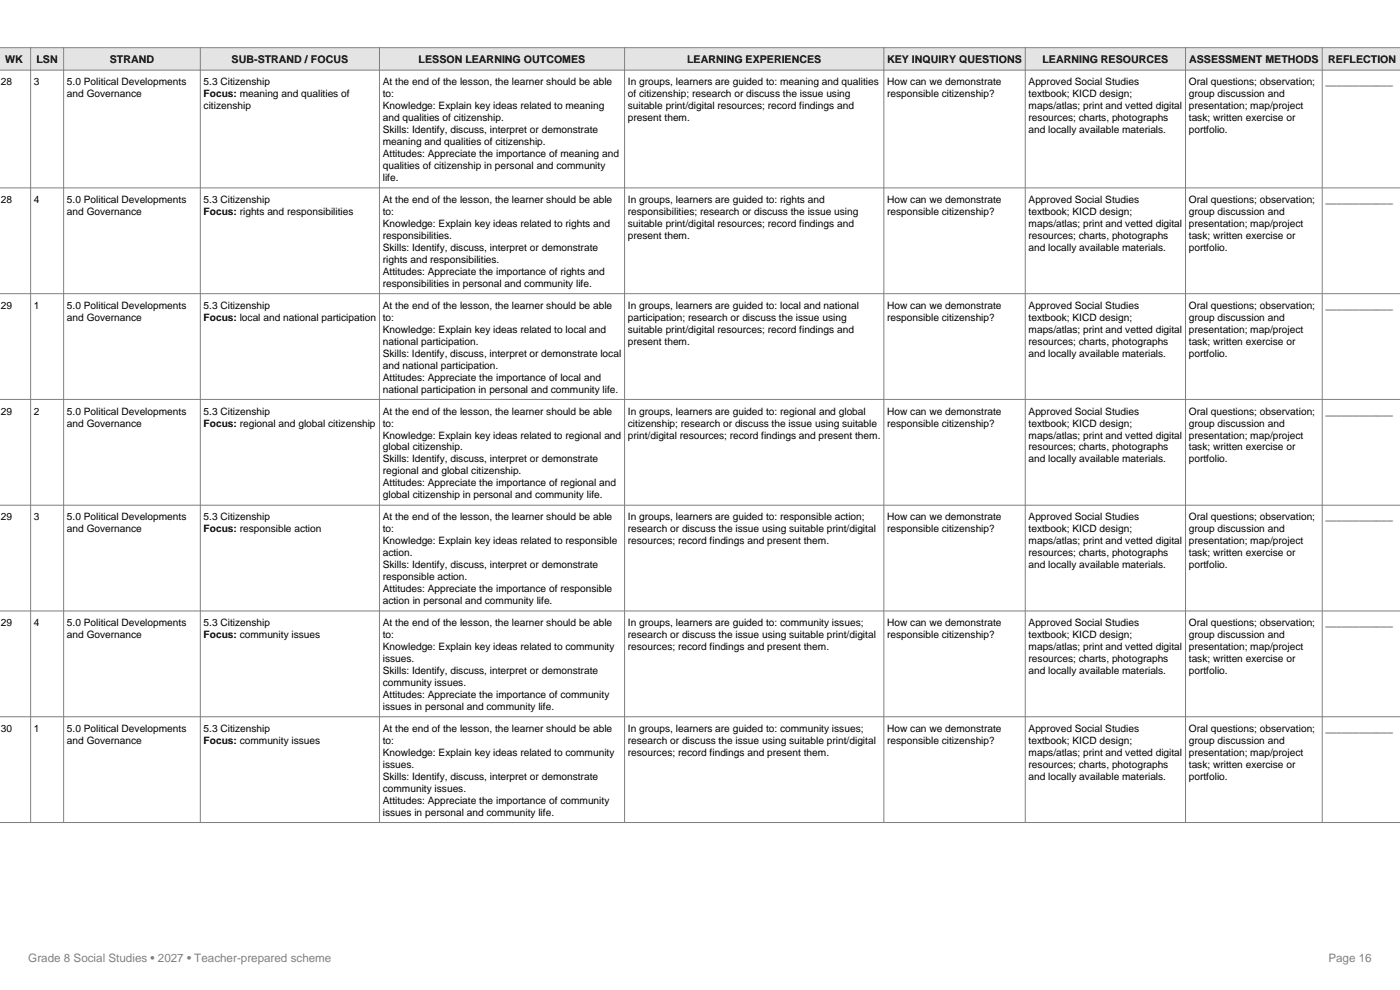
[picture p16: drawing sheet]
<svg xmlns="http://www.w3.org/2000/svg" width="297mm" height="210mm" viewBox="0 0 297 210" stroke-linecap="round" stroke-linejoin="round" font-family="sans-serif">
<defs><g id="words">
<g font-size="2.5" fill="#808080">
<text x="6" y="204">Grade 8 Social Studies • 2027 • Teacher-prepared scheme</text>
<text x="281.8" y="204">Page 16</text>
</g>
<g font-size="2.3">
<text x="1.1" y="13.4">WK</text>
<text x="7.7" y="13.4">LSN</text>
<text x="23.3" y="13.4">STRAND</text>
<text x="49.1" y="13.4">SUB-STRAND / FOCUS</text>
<text x="88.8" y="13.4">LESSON LEARNING OUTCOMES</text>
<text x="145.8" y="13.4">LEARNING EXPERIENCES</text>
<text x="188.2" y="13.4">KEY INQUIRY QUESTIONS</text>
<text x="221.1" y="13.4">LEARNING RESOURCES</text>
<text x="252.3" y="13.4">ASSESSMENT METHODS</text>
<text x="281.8" y="13.4">REFLECTION</text>
</g>
<g font-size="2.2">
<text x=".2" y="18.1">28</text>
<text x="7.2" y="18.1">3</text>
<text x="14.2" y="18.1">5.0 Political Developments</text>
<text x="14.2" y="20.6">and Governance</text>
<text x="43.2" y="18.1">5.3 Citizenship</text>
<text x="43.2" y="20.6">Focus: meaning and qualities of</text>
<text x="43.2" y="23.2">citizenship</text>
<text x="81.2" y="18.1">At the end of the lesson, the learner should be able</text>
<text x="81.2" y="20.6">to:</text>
<text x="81.2" y="23.2">Knowledge: Explain key ideas related to meaning</text>
<text x="133.2" y="18.1">In groups, learners are guided to: meaning and qualities</text>
<text x="133.2" y="20.6">of citizenship; research or discuss the issue using</text>
<text x="133.2" y="23.2">suitable print/digital resources; record findings and</text>
<text x="188.2" y="18.1">How can we demonstrate</text>
<text x="188.2" y="20.6">responsible citizenship?</text>
<text x="218.2" y="18.1">Approved Social Studies</text>
<text x="218.2" y="20.6">textbook; KICD design;</text>
<text x="218.2" y="23.2">maps/atlas; print and vetted digital</text>
<text x="252.2" y="18.1">Oral questions; observation;</text>
<text x="252.2" y="20.6">group discussion and</text>
<text x="252.2" y="23.2">presentation; map/project</text>
<text x="281.2" y="18.1">____________</text>
<text x="81.2" y="25.7">and qualities of citizenship.</text>
<text x="81.2" y="28.2">Skills: Identify, discuss, interpret or demonstrate</text>
<text x="133.2" y="25.7">present them.</text>
<text x="218.2" y="25.7">resources; charts, photographs</text>
<text x="218.2" y="28.2">and locally available materials.</text>
<text x="252.2" y="25.7">task; written exercise or</text>
<text x="252.2" y="28.2">portfolio.</text>
<text x="81.2" y="30.8">meaning and qualities of citizenship.</text>
<text x="81.2" y="33.3">Attitudes: Appreciate the importance of meaning and</text>
<text x="81.2" y="35.9">qualities of citizenship in personal and community</text>
<text x="81.2" y="38.4">life.</text>
<text x=".2" y="43.1">28</text>
<text x="7.2" y="43.1">4</text>
<text x="14.2" y="43.1">5.0 Political Developments</text>
<text x="14.2" y="45.6">and Governance</text>
<text x="43.2" y="43.1">5.3 Citizenship</text>
<text x="43.2" y="45.6">Focus: rights and responsibilities</text>
<text x="81.2" y="43.1">At the end of the lesson, the learner should be able</text>
<text x="81.2" y="45.6">to:</text>
<text x="133.2" y="43.1">In groups, learners are guided to: rights and</text>
<text x="133.2" y="45.6">responsibilities; research or discuss the issue using</text>
<text x="188.2" y="43.1">How can we demonstrate</text>
<text x="188.2" y="45.6">responsible citizenship?</text>
<text x="218.2" y="43.1">Approved Social Studies</text>
<text x="218.2" y="45.6">textbook; KICD design;</text>
<text x="252.2" y="43.1">Oral questions; observation;</text>
<text x="252.2" y="45.6">group discussion and</text>
<text x="281.2" y="43.1">____________</text>
<text x="81.2" y="48.1">Knowledge: Explain key ideas related to rights and</text>
<text x="81.2" y="50.7">responsibilities.</text>
<text x="81.2" y="53.2">Skills: Identify, discuss, interpret or demonstrate</text>
<text x="133.2" y="48.1">suitable print/digital resources; record findings and</text>
<text x="133.2" y="50.7">present them.</text>
<text x="218.2" y="48.1">maps/atlas; print and vetted digital</text>
<text x="218.2" y="50.7">resources; charts, photographs</text>
<text x="218.2" y="53.2">and locally available materials.</text>
<text x="252.2" y="48.1">presentation; map/project</text>
<text x="252.2" y="50.7">task; written exercise or</text>
<text x="252.2" y="53.2">portfolio.</text>
<text x="81.2" y="55.8">rights and responsibilities.</text>
<text x="81.2" y="58.3">Attitudes: Appreciate the importance of rights and</text>
<text x=".2" y="65.5">29</text>
<text x="7.2" y="65.5">1</text>
<text x="14.2" y="65.5">5.0 Political Developments</text>
<text x="43.2" y="65.5">5.3 Citizenship</text>
<text x="81.2" y="60.8">responsibilities in personal and community life.</text>
<text x="81.2" y="65.5">At the end of the lesson, the learner should be able</text>
<text x="133.2" y="65.5">In groups, learners are guided to: local and national</text>
<text x="188.2" y="65.5">How can we demonstrate</text>
<text x="218.2" y="65.5">Approved Social Studies</text>
<text x="252.2" y="65.5">Oral questions; observation;</text>
<text x="281.2" y="65.5">____________</text>
<text x="14.2" y="68">and Governance</text>
<text x="43.2" y="68">Focus: local and national participation</text>
<text x="81.2" y="68">to:</text>
<text x="81.2" y="70.6">Knowledge: Explain key ideas related to local and</text>
<text x="133.2" y="68">participation; research or discuss the issue using</text>
<text x="133.2" y="70.6">suitable print/digital resources; record findings and</text>
<text x="188.2" y="68">responsible citizenship?</text>
<text x="218.2" y="68">textbook; KICD design;</text>
<text x="218.2" y="70.6">maps/atlas; print and vetted digital</text>
<text x="252.2" y="68">group discussion and</text>
<text x="252.2" y="70.6">presentation; map/project</text>
<text x="81.2" y="73.1">national participation.</text>
<text x="81.2" y="75.7">Skills: Identify, discuss, interpret or demonstrate local</text>
<text x="133.2" y="73.1">present them.</text>
<text x="218.2" y="73.1">resources; charts, photographs</text>
<text x="218.2" y="75.7">and locally available materials.</text>
<text x="252.2" y="73.1">task; written exercise or</text>
<text x="252.2" y="75.7">portfolio.</text>
<text x="81.2" y="78.2">and national participation.</text>
<text x="81.2" y="80.7">Attitudes: Appreciate the importance of local and</text>
<text x="81.2" y="83.3">national participation in personal and community life.</text>
<text x=".2" y="87.9">29</text>
<text x="7.2" y="87.9">2</text>
<text x="14.2" y="87.9">5.0 Political Developments</text>
<text x="43.2" y="87.9">5.3 Citizenship</text>
<text x="81.2" y="87.9">At the end of the lesson, the learner should be able</text>
<text x="133.2" y="87.9">In groups, learners are guided to: regional and global</text>
<text x="188.2" y="87.9">How can we demonstrate</text>
<text x="218.2" y="87.9">Approved Social Studies</text>
<text x="252.2" y="87.9">Oral questions; observation;</text>
<text x="281.2" y="87.9">____________</text>
<text x="14.2" y="90.5">and Governance</text>
<text x="43.2" y="90.5">Focus: regional and global citizenship</text>
<text x="81.2" y="90.5">to:</text>
<text x="81.2" y="93">Knowledge: Explain key ideas related to regional and</text>
<text x="81.2" y="95.6">global citizenship.</text>
<text x="133.2" y="90.5">citizenship; research or discuss the issue using suitable</text>
<text x="133.2" y="93">print/digital resources; record findings and present them.</text>
<text x="188.2" y="90.5">responsible citizenship?</text>
<text x="218.2" y="90.5">textbook; KICD design;</text>
<text x="218.2" y="93">maps/atlas; print and vetted digital</text>
<text x="218.2" y="95.6">resources; charts, photographs</text>
<text x="252.2" y="90.5">group discussion and</text>
<text x="252.2" y="93">presentation; map/project</text>
<text x="252.2" y="95.6">task; written exercise or</text>
<text x="81.2" y="98.1">Skills: Identify, discuss, interpret or demonstrate</text>
<text x="81.2" y="100.6">regional and global citizenship.</text>
<text x="218.2" y="98.1">and locally available materials.</text>
<text x="252.2" y="98.1">portfolio.</text>
<text x="81.2" y="103.2">Attitudes: Appreciate the importance of regional and</text>
<text x="81.2" y="105.7">global citizenship in personal and community life.</text>
<text x=".2" y="110.4">29</text>
<text x="7.2" y="110.4">3</text>
<text x="14.2" y="110.4">5.0 Political Developments</text>
<text x="14.2" y="112.9">and Governance</text>
<text x="43.2" y="110.4">5.3 Citizenship</text>
<text x="43.2" y="112.9">Focus: responsible action</text>
<text x="81.2" y="110.4">At the end of the lesson, the learner should be able</text>
<text x="81.2" y="112.9">to:</text>
<text x="133.2" y="110.4">In groups, learners are guided to: responsible action;</text>
<text x="133.2" y="112.9">research or discuss the issue using suitable print/digital</text>
<text x="188.2" y="110.4">How can we demonstrate</text>
<text x="188.2" y="112.9">responsible citizenship?</text>
<text x="218.2" y="110.4">Approved Social Studies</text>
<text x="218.2" y="112.9">textbook; KICD design;</text>
<text x="252.2" y="110.4">Oral questions; observation;</text>
<text x="252.2" y="112.9">group discussion and</text>
<text x="281.2" y="110.4">____________</text>
<text x="81.2" y="115.5">Knowledge: Explain key ideas related to responsible</text>
<text x="81.2" y="118">action.</text>
<text x="133.2" y="115.5">resources; record findings and present them.</text>
<text x="218.2" y="115.5">maps/atlas; print and vetted digital</text>
<text x="218.2" y="118">resources; charts, photographs</text>
<text x="252.2" y="115.5">presentation; map/project</text>
<text x="252.2" y="118">task; written exercise or</text>
<text x="81.2" y="120.5">Skills: Identify, discuss, interpret or demonstrate</text>
<text x="81.2" y="123.1">responsible action.</text>
<text x="81.2" y="125.6">Attitudes: Appreciate the importance of responsible</text>
<text x="218.2" y="120.5">and locally available materials.</text>
<text x="252.2" y="120.5">portfolio.</text>
<text x="81.2" y="128.2">action in personal and community life.</text>
<text x=".2" y="132.8">29</text>
<text x="7.2" y="132.8">4</text>
<text x="14.2" y="132.8">5.0 Political Developments</text>
<text x="14.2" y="135.4">and Governance</text>
<text x="43.2" y="132.8">5.3 Citizenship</text>
<text x="43.2" y="135.4">Focus: community issues</text>
<text x="81.2" y="132.8">At the end of the lesson, the learner should be able</text>
<text x="81.2" y="135.4">to:</text>
<text x="81.2" y="137.9">Knowledge: Explain key ideas related to community</text>
<text x="133.2" y="132.8">In groups, learners are guided to: community issues;</text>
<text x="133.2" y="135.4">research or discuss the issue using suitable print/digital</text>
<text x="133.2" y="137.9">resources; record findings and present them.</text>
<text x="188.2" y="132.8">How can we demonstrate</text>
<text x="188.2" y="135.4">responsible citizenship?</text>
<text x="218.2" y="132.8">Approved Social Studies</text>
<text x="218.2" y="135.4">textbook; KICD design;</text>
<text x="218.2" y="137.9">maps/atlas; print and vetted digital</text>
<text x="252.2" y="132.8">Oral questions; observation;</text>
<text x="252.2" y="135.4">group discussion and</text>
<text x="252.2" y="137.9">presentation; map/project</text>
<text x="281.2" y="132.8">____________</text>
<text x="81.2" y="140.4">issues.</text>
<text x="81.2" y="143">Skills: Identify, discuss, interpret or demonstrate</text>
<text x="218.2" y="140.4">resources; charts, photographs</text>
<text x="218.2" y="143">and locally available materials.</text>
<text x="252.2" y="140.4">task; written exercise or</text>
<text x="252.2" y="143">portfolio.</text>
<text x="81.2" y="145.5">community issues.</text>
<text x="81.2" y="148.1">Attitudes: Appreciate the importance of community</text>
<text x=".2" y="155.2">30</text>
<text x="7.2" y="155.2">1</text>
<text x="14.2" y="155.2">5.0 Political Developments</text>
<text x="43.2" y="155.2">5.3 Citizenship</text>
<text x="81.2" y="150.6">issues in personal and community life.</text>
<text x="81.2" y="155.2">At the end of the lesson, the learner should be able</text>
<text x="133.2" y="155.2">In groups, learners are guided to: community issues;</text>
<text x="188.2" y="155.2">How can we demonstrate</text>
<text x="218.2" y="155.2">Approved Social Studies</text>
<text x="252.2" y="155.2">Oral questions; observation;</text>
<text x="281.2" y="155.2">____________</text>
<text x="14.2" y="157.8">and Governance</text>
<text x="43.2" y="157.8">Focus: community issues</text>
<text x="81.2" y="157.8">to:</text>
<text x="81.2" y="160.3">Knowledge: Explain key ideas related to community</text>
<text x="133.2" y="157.8">research or discuss the issue using suitable print/digital</text>
<text x="133.2" y="160.3">resources; record findings and present them.</text>
<text x="188.2" y="157.8">responsible citizenship?</text>
<text x="218.2" y="157.8">textbook; KICD design;</text>
<text x="218.2" y="160.3">maps/atlas; print and vetted digital</text>
<text x="252.2" y="157.8">group discussion and</text>
<text x="252.2" y="160.3">presentation; map/project</text>
<text x="81.2" y="162.9">issues.</text>
<text x="81.2" y="165.4">Skills: Identify, discuss, interpret or demonstrate</text>
<text x="81.2" y="167.9">community issues.</text>
<text x="218.2" y="162.9">resources; charts, photographs</text>
<text x="218.2" y="165.4">and locally available materials.</text>
<text x="252.2" y="162.9">task; written exercise or</text>
<text x="252.2" y="165.4">portfolio.</text>
<text x="81.2" y="170.5">Attitudes: Appreciate the importance of community</text>
<text x="81.2" y="173">issues in personal and community life.</text>
</g>
</g></defs>
<path d="M-.1 10.1h297.2v4.8h-297.2z" fill-rule="evenodd" fill="#dce6f1"/>
<g fill="none" stroke="#808080" stroke-width=".21">
<path d="M0 10.1h297.1M0 14.9h297.1M6.5 10.1v164.4M13.5 10.1v164.4M42.5 10.1v164.4M80.5 10.1v164.4M132.5 10.1v164.4M187.5 10.1v164.4M217.5 10.1v164.4M251.5 10.1v164.4M280.5 10.1v164.4M0 39.9h297.1"/>
<path d="M0 62.3h297.1M0 84.7h297.1M0 107.2h297.1M0 129.6h297.1M0 152h297.1M0 174.5h297.1"/>
</g>
<use href="#words"/>
</svg>
